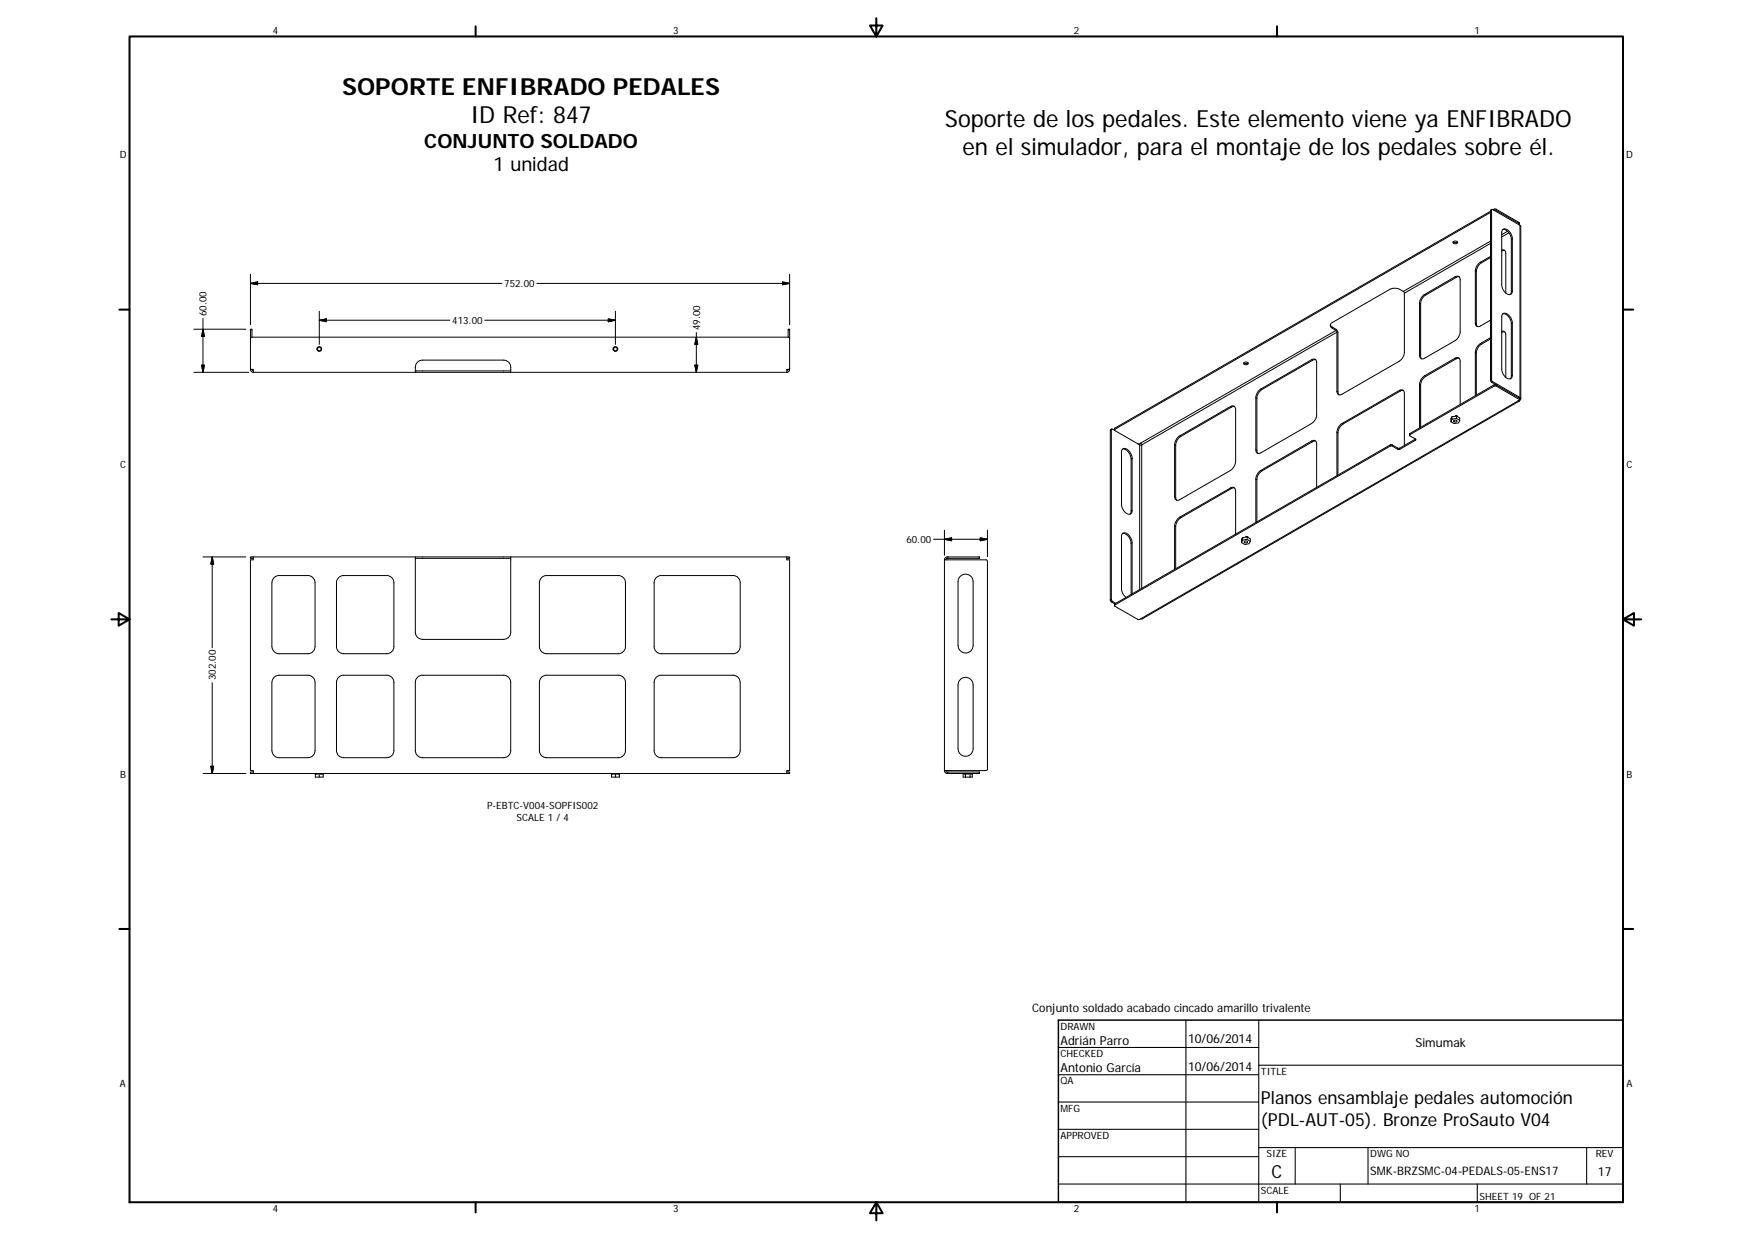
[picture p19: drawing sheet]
<svg xmlns="http://www.w3.org/2000/svg" width="420mm" height="297mm" viewBox="0 0 420 297" stroke-linecap="round" stroke-linejoin="round" font-family="sans-serif">
<defs><g id="words">
<g font-size="5.7">
<text x="82.1" y="22.7">SOPORTE ENFIBRADO PEDALES</text>
<text x="112.8" y="29.5">ID Ref: 847</text>
<text x="226.6" y="30.5">Soporte de los pedales. Este elemento viene ya ENFIBRADO</text>
<text x="230.8" y="37.3">en el simulador, para el montaje de los pedales sobre él.</text>
</g>
<g font-size="4.7">
<text x="101.8" y="35.4">CONJUNTO SOLDADO</text>
<text x="118.3" y="41.1">1 unidad</text>
</g>
<g font-size="4.3">
<text x="302.4" y="264.7">Planos ensamblaje pedales automoción</text>
<text x="302.4" y="269.9">(PDL-AUT-05). Bronze ProSauto V04</text>
<text x="304.9" y="282.4">C</text>
</g>
<g font-size="3">
<text x="254.3" y="250.5">Adrián Parro</text>
<text x="284.9" y="250.1">10/06/2014</text>
<text x="339.5" y="251.1">Simumak</text>
<text x="254.3" y="257.1">Antonio García</text>
<text x="284.9" y="256.6">10/06/2014</text>
<text x="383.2" y="281.9">17</text>
</g>
<g font-size="2.8">
<text x="247.5" y="242.7">Conjunto soldado acabado cincado amarillo trivalente</text>
<text x="328.6" y="281.7">SMK-BRZSMC-04-PEDALS-05-ENS17</text>
</g>
<g font-size="2.4">
<text x="65.4" y="8">4</text>
<text x="161.4" y="8">3</text>
<text x="257.5" y="8">2</text>
<text x="353.6" y="8">1</text>
<text x="28.7" y="38">D</text>
<text x="390" y="38">D</text>
<text x="120.9" y="68.8">752.00</text>
<text x="49.6" y="75.8" transform="rotate(-90 49.6 75.8)">60.00</text>
<text x="108.4" y="77.7">413.00</text>
<text x="167.9" y="79.2" transform="rotate(-90 167.9 79.2)">49.00</text>
<text x="28.8" y="112.2">C</text>
<text x="390.1" y="112.2">C</text>
<text x="217.4" y="130.2">60.00</text>
<text x="51.8" y="163.1" transform="rotate(-90 51.8 163.1)">302.00</text>
<text x="28.8" y="186.5">B</text>
<text x="390.1" y="186.5">B</text>
<text x="116.8" y="194">P-EBTC-V004-SOPFIS002</text>
<text x="123.9" y="196.9">SCALE 1 / 4</text>
<text x="254.3" y="246.8">DRAWN</text>
<text x="254.3" y="253.4">CHECKED</text>
<text x="302.4" y="257.6">TITLE</text>
<text x="28.8" y="260.7">A</text>
<text x="254.3" y="259.9">QA</text>
<text x="390" y="260.7">A</text>
<text x="254.3" y="266.5">MFG</text>
<text x="254.3" y="273.1">APPROVED</text>
<text x="303.8" y="277.4">SIZE</text>
<text x="328.6" y="277.4">DWG NO</text>
<text x="382.7" y="277.4">REV</text>
<text x="302.4" y="286.2">SCALE</text>
<text x="354.8" y="287.7">SHEET 19 OF 21</text>
<text x="65.4" y="290.7">4</text>
<text x="161.4" y="290.7">3</text>
<text x="257.5" y="290.7">2</text>
<text x="353.6" y="290.7">1</text>
</g>
</g></defs>
<g fill="none" stroke="#000" stroke-width=".24">
<path d="M348.5 58l.4 .2 .6-.2M348.5 58l.2-.2a.43 .43 0 0 1 .6 0 .43 .43 0 0 1 .1 .5l-.1 .1a.47 .47 0 0 1-.6 .1 .47 .47 0 0 1-.2-.5zM357.5 50.5v40.7M357.5 50.9l-90.2 52M357.5 50.7l-90.2 52M357.5 57.8l-21 12.1M357.5 58.4l-20.7 11.9M357.7 50.4l-.2 .1M357.7 50.4l.2-.2 6.6 3.8M357.7 50.4v40.7M357.8 50.2l-.3 .3M358.3 50.2v.2h.5"/>
<path d="M358.3 50.2l-.2 .1M358.3 50.2h.5M358.8 50.2l5.5 3.1M358.8 50.4l5.5 3.2M358.8 50.2v.2M360.1 59.9a.7 .7 0 0 1 .8 .1 .7 .7 0 0 1 .2 .7v9.6M360.4 55a2.23 2.23 0 0 1 2 2.4v12.5M361.5 55.4l-1.4 .9M361.9 55.8l-1.8 1M362.7 57.3v-.3a2.23 2.23 0 0 0-2.1-2.1l-.2 .2-.3 .4v13a2.19 2.19 0 0 0 2.1 2.1l.4-.5 .1-.4M362.7 57.3v12.4M362.7 57.3l-.3 .1"/>
<path d="M364.3 53.3l.1 .4M364.3 53.6v.3M364.3 53.3v.3M364.5 54l.2 .3v41.3M364.5 54v41.3M46.5 78.9h12.5M48.7 76.3v13M48.7 78.9l.3 1.8h-.6zM60.1 65.8v12.1M60.1 67.9l1.7-.3v.7zM60.1 67.9h60.3M76.6 76.8l1.7-.3v.6z"/>
<path d="M76.6 76.8h31.3M76.6 74.6v8M116.3 76.8h31.3M128.7 67.9h60.7M145.9 76.5l1.7 .3-1.7 .3zM147.6 74.6v8M167 79.7v9.6M187.7 67.6l1.7 .3-1.7 .4zM189.4 65.8v12.1M319.1 77.9l.4 .5M319.5 78.4l1 .6 .4 .7v14.3M319.5 78.7l.9 .5"/>
<path d="M319.5 78.4v.3M320.4 79.2l.2 .4M320.4 79.2l-46.9 27M320.6 79.6v14.2M320.6 79.6l-46.8 27.1M336.5 69.9l-1.4-.7-1.7 .1-13.9 8a.73 .73 0 0 0-.5 .7 .73 .73 0 0 0 .5 .7M336.5 69.9l.3 .4M336.8 70.3v14.2l-.3 1.1-.9 1-13.8 7.9a.74 .74 0 0 1-.8 .1 .74 .74 0 0 1-.4-.8M340.4 72.7v12.5M340.4 72.7l.3 .1M340.7 72.8v12.5M341.7 70.6l-.8 .8-.5 1.3"/>
<path d="M341.7 70.6l.2 .1M341.9 70.7l-.5 .4a2.3 2.3 0 0 0-.7 1.7M348.9 66.4l-7.2 4.2M348.9 66.4a.75 .75 0 0 1 .9-.1 .75 .75 0 0 1 .4 .8l-.1 13.1-.4 .7-.8 .8-7.2 4.2a.74 .74 0 0 1-.9 .1 .74 .74 0 0 1-.4-.8M348.9 66.4l.3 .1M349.2 66.5l-7.3 4.2M349.9 66.4l-.7 .1M353.8 65v12.5M353.8 65l.2 .1M353.8 77.5l.2 .1M354 65.1v12.5M354 77.6l.3 .7"/>
<path d="M355 62.9l.3 .1M355 62.9l-.8 .7-.4 1.4M355.3 63l-.9 1-.4 1.1M357.5 61.5l-2.5 1.4M357.5 76.8l-2.5 1.3a.74 .74 0 0 1-.8 .1 .74 .74 0 0 1-.4-.7M357.5 61.7l-2.2 1.3M360.1 79.4a.73 .73 0 0 1 1 .9v10.2M360.4 75.2a2.28 2.28 0 0 1 2 2.4v12.5l-.2 .7M360.9 60l-.8 .2M360.9 79.6l-.8 .1M362.4 69.9l-.2 .7M362.7 77.5v-.3a2.23 2.23 0 0 0-2.1-2.1l-.5 .7v12.9a2.19 2.19 0 0 0 2.1 2.1l.4-.3 .1-.5"/>
<path d="M362.7 77.5v12.5M362.7 77.5l-.3 .1M362.7 69.7l-.3 .2M46.5 89.3h13.2M48.4 87.5h.6l-.3 1.8zM60.1 88.2l.3 .4M60.4 80.8v-1.9h-.3v9.7l.1 .4 .5 .3M60.4 88.6l.3 .3M60.4 88.6h.3v.7M60.4 80.8l-.3 .4M60.4 80.8h128.6M60.7 89.3h38.9"/>
<path d="M99.6 88.9h22.9M99.6 89.3a2.32 2.32 0 0 1 1.5-2.9l19.7-.1a2.05 2.05 0 0 1 1.7 2.8v.2M99.6 89.3h22.9M122.5 89.3h66.2M166.6 87.5h.7l-.3 1.8zM167 80.8l.3 1.7h-.7zM189 88.6h-.3v.7M189 80.8v-1.9h.4v9.7l-.2 .4-.5 .3M189 88.6l-.3 .3M189 80.8l.4 .4M189.4 88.2l-.4 .4M295.1 97.5l-12.2 7"/>
<path d="M295.1 97.5l.2 .1M295.1 97.5a.76 .76 0 0 1 .9-.1 .76 .76 0 0 1 .3 .8v12.5l-.3 1.1-.9 1-12.2 7a.74 .74 0 0 1-.8 .1 .74 .74 0 0 1-.4-.8M295.3 97.6l-12.1 7M296.1 97.5l-.8 .1M298.3 86.9l.4-.1a.45 .45 0 0 1 .4 0 .45 .45 0 0 1 .2 .5l-.4 .1a.43 .43 0 0 1-.5 0 .43 .43 0 0 1-.1-.5zM298.3 87l.3 .1 .7-.1M301.2 95.4v12.4M301.2 95.4l.2 .1M301.4 95.5v12.5M302.4 93.3l-.9 1-.3 1.1M302.4 93.3l.2 .1M302.6 93.4l-.9 1-.3 1.1"/>
<path d="M314.5 86.2l-12.1 7.1M314.5 86.2l.3 .2M314.5 86.2a.74 .74 0 0 1 .9 0 .74 .74 0 0 1 .4 .7v12.7l-.5 1.1-.8 .8-12.1 7.1a.74 .74 0 0 1-.9 0 .74 .74 0 0 1-.3-.8M314.8 86.4l-12.2 7M315.5 86.2l-.7 .2M320.6 93.8l.3 .2M320.9 94l.2 .7M335.6 93.6l-13.8 7.9M335.6 93.6a.74 .74 0 0 1 .8-.1 .74 .74 0 0 1 .4 .8v12.5M335.6 93.6l.2 .1M335.8 93.7l-13.7 8M336.5 93.6l-.7 .1"/>
<path d="M340.4 92.2v10.4M340.4 92.2l.3 .2M340.4 85.2l.3 .1M340.7 92.4v10.1M340.7 85.3l.2 .7M341.7 90.1l-1 1-.3 1.1M341.7 90.1l.2 .1M341.9 90.2l-.5 .5a2.3 2.3 0 0 0-.7 1.7M348.2 99.9l-.2 .3M348.2 99.9v.6M348.9 85.9l-7.2 4.2M348.9 85.9a.76 .76 0 0 1 .9-.1 .76 .76 0 0 1 .4 .8v10.4"/>
<path d="M348.9 85.9l.3 .1M349.2 86l-7.3 4.2M349.3 99.6l.8 .6v.6M349.3 99.6l-1.1 .3M349.3 99.6v.7M349.9 85.9l-.7 .1M353.8 84.5v10.4M353.8 84.5l.2 .1M354 84.6v10.1M355 82.4l-.9 1-.3 1.1M355 82.4l.3 .1M355.3 82.5l-.8 .8-.5 1.3"/>
<path d="M357.5 81l-2.5 1.4M357.5 81.3l-2.2 1.2M357.5 91.2l.2 .4M357.7 91.6l6.8 4v.3M357.7 91.1l.2 .4M357.7 91.1l-.2 .1M357.9 91.5l6.6 3.8M357.9 91.5l-.2 .1M358.3 92.6h.5M358.3 92.3v.3M358.3 92.3h.5v.3M358.3 92.6l-20.2 11.6"/>
<path d="M358.3 92.3l-20.2 11.6M358.8 92.6l5.7 3.3M362.7 90l-.3 .1M364 96.1l.5-.2-.1 .2zM364 96.1l-90.5 52.3M364.4 96.2l-90.5 52.2h-.4M364.5 95.3l.2 .2-.2 .4M364.5 95.3l-.2 .1M266.3 103.1v40.8M266.5 103l.3-.1 6.5 3.8M266.5 103v40.7M266.5 103l-.2 .1"/>
<path d="M266.6 102.8l-.3 .3M267.3 102.9v.3M267.3 102.7v.4M267.3 102.7v.2M269.2 107.7a1.4 1.4 0 0 1 2 1l.3 1v12.7a.84 .84 0 0 1-.5 .9 .84 .84 0 0 1-1.1-.4l-.5-.6-.4-1.2v-12.9zM269.2 107.7a2.28 2.28 0 0 1 2.1 2.3M271.3 110v12.5M271.5 109.9l-.2 .1M273.3 106.7h.5M273.3 106.7v34.7M273.5 106.2l-.3 .2h-.4M273.5 106.2l.3 .5"/>
<path d="M273.8 106.7v34.4M281.7 106.6v12.5M281.7 106.6l.2 .1M281.7 119.1l.2 .1M281.9 106.7v12.5M281.9 119.2l.3 .7M282.9 104.5l.3 .1M282.9 104.5l-.8 .8-.4 1.3M283.2 104.6l-1 1-.3 1.1M295.1 117a.74 .74 0 0 1 .8-.1 .74 .74 0 0 1 .4 .8v10.4M295.1 117l-12.2 7M295.1 117l.2 .1"/>
<path d="M295.3 117.1l-12.1 7M296.1 117l-.8 .1M301.2 114.9v10.4M301.2 107.8l.2 .2M301.2 114.9l.2 .1M301.4 115v10.1M301.4 108l.3 .7M302.4 112.8l-.8 .8-.4 1.3M302.4 112.8l.2 .1M302.6 112.9l-.9 1-.3 1.1M314.5 105.7l-12.1 7.1M314.5 105.7a.76 .76 0 0 1 .9 0 .76 .76 0 0 1 .4 .7v10.4"/>
<path d="M314.5 105.7l.3 .2M314.8 105.9l-12.2 7M315.5 105.7l-.7 .2M320.6 103.7v10.3M320.6 103.7l.3 .1M320.9 103.8v10.1M321.8 101.5l.3 .2M321.8 101.5l-.8 .8-.4 1.4M322.1 101.7l-.9 1-.3 1.1M333.4 106.7v.2M333.4 106.9l-66.1 38.2M333.4 106.7l-66.1 38.1"/>
<path d="M333.4 106.7h.5M333.4 106.9h.5M333.9 106.7v.2M333.9 106.7l1.3 .7M333.9 106.9l1.3 .8M335.2 107.4v.3M335.2 107.4h.5M335.2 107.7h.5M335.7 107.4v.3M338.1 104.2v.3l1.4 .8M338.1 103.9l-.1 .4M338.1 103.9v.3"/>
<path d="M339.5 105.3v.2M339.5 105.3l-3.8 2.1M339.5 105.5l-3.8 2.2M348 100.2l.1 .1M348 100.2l-.1 .9M348.2 100.5l-.3 .6 .8 .4 1.1-.1 .3-.6M348.7 100.8l.1-.1a.31 .31 0 0 1 .4 0 .31 .31 0 0 1 .1 .4 .35 .35 0 0 1-.5 .1 .35 .35 0 0 1-.1-.4zM349.3 100.3l.8 .5M349.3 100.3l-1.1 .2M48.7 133.5h10.3M50.9 133.5l.3 1.7h-.6zM50.9 133.5v21.8"/>
<path d="M60.7 133.5v.1a.43 .43 0 0 1 0 .5 .43 .43 0 0 1-.5 .1h-.1v50.5a.43 .43 0 0 1 .5 .1 .43 .43 0 0 1 .1 .5v.1M65.6 138.6l1.1-.6h7.1a1.76 1.76 0 0 1 1.8 1.7v15.3a1.76 1.76 0 0 1-1.8 1.7h-6.9a1.76 1.76 0 0 1-1.7-1.7v-15.3zM81.1 138.6l1.1-.6h10.5a1.72 1.72 0 0 1 1.8 1.7v15.3a1.72 1.72 0 0 1-1.8 1.7h-10.3a1.72 1.72 0 0 1-1.7-1.7v-15.5zM99.6 133.9h22.9M99.6 133.5h22.9M99.6 133.5h-39.5v.4h.6M122.5 133.5h66.9v.4h-.7M122.5 133.5v18.1a1.72 1.72 0 0 1-1.7 1.7h-19.5a1.76 1.76 0 0 1-1.7-1.7v-18.1M129.8 138.6l1-.6h17.5a1.76 1.76 0 0 1 1.7 1.7v15.3a1.72 1.72 0 0 1-1.7 1.7h-17.2a1.72 1.72 0 0 1-1.7-1.7v-15.3zM157.3 138.6l1.1-.6h17.4a1.72 1.72 0 0 1 1.7 1.7v15.3a1.76 1.76 0 0 1-1.7 1.7h-17.2a1.72 1.72 0 0 1-1.7-1.7v-15.5zM188.7 133.5v.1a.43 .43 0 0 0 0 .5 .43 .43 0 0 0 .5 .1h.2l-.1 50.5a.43 .43 0 0 0-.5 .1 .43 .43 0 0 0-.1 .5v.1M223.9 129.3h12.9"/>
<path d="M226.5 134.2h10.1l.2 .2v50.1l-.3 .2h-10M226.5 134.2v50.5M226.5 129.3l1.7-.4v.7zM226.5 127.1v6M227.2 133.9l-.4 .3M227.2 133.5l-.6 .3-.1 .4M227.2 133.5h7.7v.4h-7.7zM230.2 138.2a1.81 1.81 0 0 1 2-.4 1.81 1.81 0 0 1 1.2 1.6v15.3a1.81 1.81 0 0 1-1.8 1.8 1.81 1.81 0 0 1-1.8-1.8v-15.3zM235.1 128.9l1.7 .4-1.7 .3zM236.8 127.1v6.4M269.2 127.9a2.28 2.28 0 0 1 2.1 2.3M271.3 130.2v12.3"/>
<path d="M271.3 122.5l-.3 .8M271.5 130.1l-.2 .1M271.5 122.4l-.2 .1M281.7 126.1v10.4M281.7 126.1l.2 .1M281.9 126.2v10.1M282.9 124l-.9 1-.3 1.1M282.9 124l.3 .1M283.2 124.1l-1 1-.3 1.1M297.8 129.2v.1M297.8 129.2l-.1 .9M298 128.9l-.2 .4v-.1"/>
<path d="M298 128.9v.6M298 129.5l-.3 .6 .8 .4 1.1-.1 .2-.6M298.4 129.8h.1a.32 .32 0 0 1 .5-.1 .32 .32 0 0 1 0 .5 .37 .37 0 0 1-.4 0 .37 .37 0 0 1-.2-.4zM299.1 129.3l.7 .5M299.1 128.6l.7 .6v.6M299.1 128.6l-1.1 .3M299.1 128.6v.7M299.1 129.3l-1.1 .2M266.3 143.9l.2 .4M266.5 143.7l-.2 .2M266.5 143.7l.3 .4M266.5 144.3l.8 .5"/>
<path d="M266.8 144.1l-.3 .2M266.8 144.1l.8 .5M267.3 144.8v.3M267.3 144.8v.4M267.3 145.1v.2l5.6 3.2 .6-.1M271.5 142.4v-12.5l-.1-.5a1.85 1.85 0 0 0-2.1-1.6l-.3 .6v13l.2 .9 .9 .9M50.9 163.7v21.7M65.6 162.5l1.1-.6h7.1a1.76 1.76 0 0 1 1.8 1.7v16.3a1.76 1.76 0 0 1-1.8 1.8h-6.9a1.76 1.76 0 0 1-1.7-1.8v-16.3zM81.1 162.5l1.1-.6h10.5a1.72 1.72 0 0 1 1.8 1.7v16.3a1.72 1.72 0 0 1-1.8 1.8h-10.3a1.72 1.72 0 0 1-1.7-1.8v-16.5zM100 162.5l.4-.4 .7-.2h19.7a1.72 1.72 0 0 1 1.7 1.7v16.3a1.72 1.72 0 0 1-1.7 1.8h-19.5a1.76 1.76 0 0 1-1.7-1.8v-16.3l.1-.7zM129.8 162.5l1-.6h17.5a1.76 1.76 0 0 1 1.7 1.7v16.3a1.72 1.72 0 0 1-1.7 1.8h-17.2a1.72 1.72 0 0 1-1.7-1.8v-16.3zM157.3 162.5l1.1-.6h17.4a1.72 1.72 0 0 1 1.7 1.7v16.3a1.76 1.76 0 0 1-1.7 1.8h-17.2a1.72 1.72 0 0 1-1.7-1.8v-16.5z"/>
<path d="M230.2 163a1.8 1.8 0 0 1 2-.5 1.8 1.8 0 0 1 1.2 1.7v15.3a1.81 1.81 0 0 1-1.8 1.8 1.81 1.81 0 0 1-1.8-1.8v-15.3v-.5zM48.7 185.4h10.3M50.6 183.7h.6l-.3 1.7zM75.6 185.4v.9h1.9v-.9M75.9 185.4v.2M76.3 185.4v.2h-.7M76.6 185.4v.9M76.8 185.4v.2h.7M77.2 185.4v.2M77.3 185.4v.2M146.7 185.4v.9h1.8v-.9M146.9 185.4v.2"/>
<path d="M147.4 185.4v.2h-.7M147.6 185.4v.9M147.8 185.4v.2h.7M148.3 185.4v.2M188.7 185.1h.7v.3h-129.3v-.3h.6M226.5 184.7l.1 .5 .6 .2M226.8 184.7l.4 .4M227.2 185.1h7.7v.3h-7.7zM231.1 185.4v.2h1.3v-.2M231.4 185.4v.2M231.5 185.6v.7M232.6 185.4v.9"/>
<path d="M232.8 185.4v.2h.4v.7h-2.2v-.9"/>
<circle cx="76.6" cy="83.7" r=".57"/>
<circle cx="76.6" cy="83.7" r=".42"/>
<circle cx="147.6" cy="83.7" r=".43"/>
<circle cx="147.6" cy="83.7" r=".56"/>
</g>
<g fill="none" stroke="#000" stroke-width=".48">
<path d="M31.1 8.7h358.1v279.5h-358.1zM114.1 6.3v2.4M210.2 4.4v4.3l-1.6-2.6h3.1l-1.5 2.6M306.2 6.3v2.4M28.6 74.2h2.5M389.2 74.2h2.5M26.7 148.5h4.4l-2.6-1.5v3l2.6-1.5M389.2 148.5l2.6 1.5v-3l-2.6 1.5h4.4M28.6 222.7h2.5M389.2 222.7h2.5M114.1 288.2v2.5M210.2 288.2l1.5 2.7h-3.1l1.6-2.7v4.4"/>
<path d="M306.2 288.2v2.5"/>
</g>
<g fill="none" stroke="#000" stroke-width=".25">
<path d="M253.8 251.1h48.1M253.8 257.7h48.1M284.4 244.6v43.6M301.9 255.4h87.3M301.9 244.6v43.6M253.8 264.2h48.1M253.8 270.7h48.1M253.8 277.3h48.1M301.9 275.1h87.3M310.6 275.1v8.8M328.1 275.1v8.8M380.5 275.1v8.8"/>
<path d="M253.8 283.9h135.4M321.4 283.9v4.3M354.3 283.9v4.3"/>
</g>
<path d="M253.8 244.6h135.4v43.6h-135.4z" fill="none" stroke="#000" stroke-width=".36"/>
<path d="M60.1 67.9l1.7-.3v.7zM76.6 76.8l1.7-.3v.6zM145.9 76.5l1.7 .3-1.7 .3zM187.7 67.6l1.7 .3-1.7 .4zM48.4 87.5h.6l-.3 1.8zM48.7 78.9l.3 1.8h-.6zM166.6 87.5h.7l-.3 1.8zM167 80.8l.3 1.7h-.7zM50.9 133.5l.3 1.7h-.6zM226.5 129.3l1.7-.4v.7zM235.1 128.9l1.7 .4-1.7 .3zM50.6 183.7h.6l-.3 1.7z" fill="#000" stroke="#000" stroke-width=".24"/>
<use href="#words"/>
</svg>
